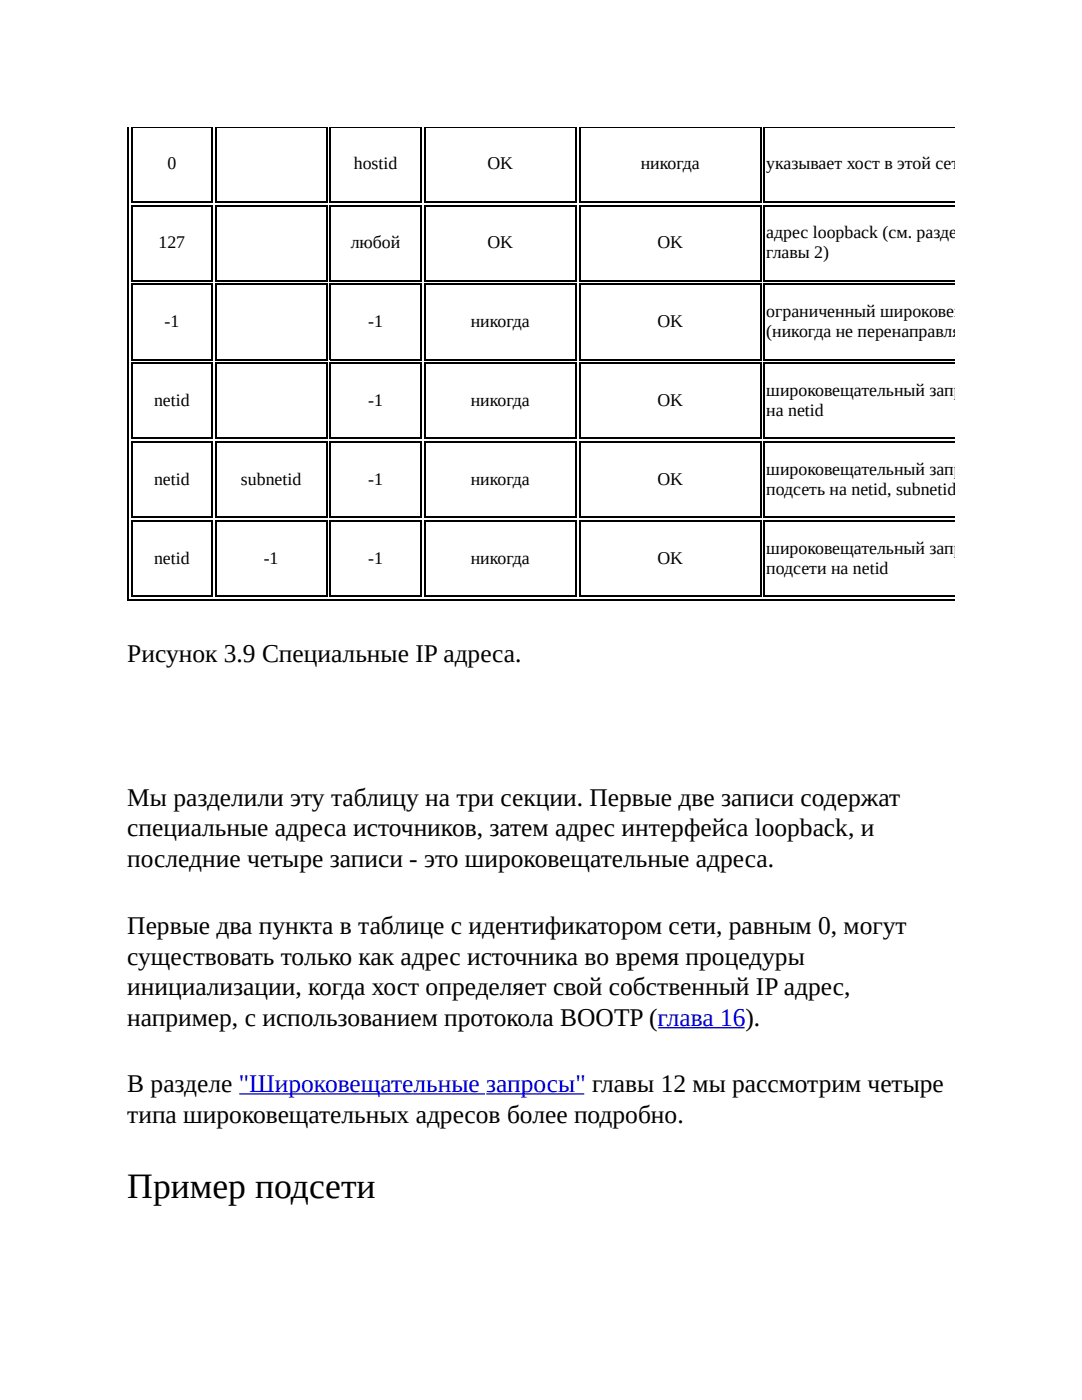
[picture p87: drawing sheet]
<svg xmlns="http://www.w3.org/2000/svg" width="216mm" height="279mm" viewBox="0 0 216 279" stroke-linecap="round" stroke-linejoin="round" font-family="sans-serif">
<defs><g id="words">
<text font-size="7.1" x="25.4" y="239">Пример подсети</text>
<g font-size="5.1">
<text x="25.4" y="132.1">Рисунок 3.9 Специальные IP адреса.</text>
<text x="25.4" y="160.8">Мы разделили эту таблицу на три секции. Первые две записи содержат</text>
<text x="25.4" y="166.9">специальные адреса источников, затем адрес интерфейса loopback, и</text>
<text x="25.4" y="173">последние четыре записи - это широковещательные адреса.</text>
<text x="25.4" y="186.4">Первые два пункта в таблице с идентификатором сети, равным 0, могут</text>
<text x="25.4" y="192.5">существовать только как адрес источника во время процедуры</text>
<text x="25.4" y="198.6">инициализации, когда хост определяет свой собственный IP адрес,</text>
<text x="25.4" y="204.7">например, с использованием протокола BOOTP (глава 16).</text>
<text x="25.4" y="217.9">В разделе &quot;Широковещательные запросы&quot; главы 12 мы рассмотрим четыре</text>
<text x="25.4" y="224">типа широковещательных адресов более подробно.</text>
</g>
<g font-size="3.6">
<text x="33.4" y="33.8">0</text>
<text x="70.6" y="33.8">hostid</text>
<text x="97.3" y="33.8">OK</text>
<text x="127.8" y="33.8">никогда</text>
<text x="152.9" y="33.8">указывает хост в этой сети (см. ограничени</text>
<text x="152.9" y="47.5">адрес loopback (см. раздел</text>
<text x="31.6" y="49.5">127</text>
<text x="70" y="49.5">любой</text>
<text x="97.3" y="49.5">OK</text>
<text x="131.2" y="49.5">OK</text>
<text x="152.9" y="51.6">главы 2)</text>
<text x="32.8" y="65.3">-1</text>
<text x="73.4" y="65.3">-1</text>
<text x="93.9" y="65.3">никогда</text>
<text x="131.2" y="65.3">OK</text>
<text x="152.9" y="63.2">ограниченный широковещательный запрос</text>
<text x="152.9" y="67.3">(никогда не перенаправляется)</text>
<text x="30.7" y="81">netid</text>
<text x="73.4" y="81">-1</text>
<text x="93.9" y="81">никогда</text>
<text x="131.2" y="81">OK</text>
<text x="152.9" y="79">широковещательный запрос, направляемы</text>
<text x="152.9" y="83.1">на netid</text>
<text x="152.9" y="94.7">широковещательный запрос, направляемы</text>
<text x="30.7" y="96.8">netid</text>
<text x="48.1" y="96.8">subnetid</text>
<text x="73.4" y="96.8">-1</text>
<text x="93.9" y="96.8">никогда</text>
<text x="131.2" y="96.8">OK</text>
<text x="152.9" y="98.8">подсеть на netid, subnetid</text>
<text x="30.7" y="112.5">netid</text>
<text x="52.6" y="112.5">-1</text>
<text x="73.4" y="112.5">-1</text>
<text x="93.9" y="112.5">никогда</text>
<text x="131.2" y="112.5">OK</text>
<text x="152.9" y="110.5">широковещательный запрос, направляемы</text>
<text x="152.9" y="114.6">подсети на netid</text>
</g>
</g></defs>
<g fill="none" stroke="#000" stroke-width=".25">
<path d="M25.5 25.4v94.5M26.3 25.4v15M42.3 25.4v15M43.1 25.4v15M65.2 25.4v15M65.9 25.4v15M83.9 25.4v15M84.7 25.4v15M114.9 25.4v15M115.7 25.4v15M151.8 25.4v15M152.5 25.4v15"/>
<path d="M26.2 40.3h16.2M26.2 41h16.2M26.2 56h16.2M26.2 56.8h16.2M26.3 40.9v15.2M26.3 56.6v15.3M42.3 40.9v15.2M42.3 56.6v15.3M42.9 40.3h22.4M42.9 41h22.4M42.9 56h22.4M42.9 56.8h22.4"/>
<path d="M43.1 40.9v15.2M43.1 56.6v15.3M65.2 40.9v15.2M65.2 56.6v15.3M65.8 40.3h18.3M65.8 41h18.3M65.8 56h18.3M65.8 56.8h18.3M65.9 40.9v15.2M65.9 56.6v15.3M83.9 40.9v15.2M83.9 56.6v15.3"/>
<path d="M84.6 40.3h30.5M84.6 41h30.5M84.6 56h30.5M84.6 56.8h30.5M84.7 40.9v15.2M84.7 56.6v15.3M114.9 40.9v15.2M114.9 56.6v15.3M115.6 40.3h36.3M115.6 41h36.3M115.6 56h36.3M115.6 56.8h36.3"/>
<path d="M115.7 40.9v15.2M115.7 56.6v15.3M151.8 40.9v15.2M151.8 56.6v15.3M152.4 40.3h38.1M152.4 41h38.1M152.4 56h38.1M152.4 56.8h38.1M152.5 40.9v15.2M152.5 56.6v15.3M26.2 71.8h16.2M26.2 72.5h16.2"/>
<path d="M26.3 72.4v15.2M42.3 72.4v15.2M42.9 71.8h22.4M42.9 72.5h22.4M43.1 72.4v15.2M65.2 72.4v15.2M65.8 71.8h18.3M65.8 72.5h18.3M65.9 72.4v15.2M83.9 72.4v15.2M84.6 71.8h30.5M84.6 72.5h30.5"/>
<path d="M84.7 72.4v15.2M114.9 72.4v15.2M115.6 71.8h36.3M115.6 72.5h36.3M115.7 72.4v15.2M151.8 72.4v15.2M152.4 71.8h38.1M152.4 72.5h38.1M152.5 72.4v15.2M26.2 87.5h16.2M26.2 88.3h16.2M26.3 88.1v15.3"/>
<path d="M42.3 88.1v15.3M42.9 87.5h22.4M42.9 88.3h22.4M43.1 88.1v15.3M65.2 88.1v15.3M65.8 87.5h18.3M65.8 88.3h18.3M65.9 88.1v15.3M83.9 88.1v15.3M84.6 87.5h30.5M84.6 88.3h30.5M84.7 88.1v15.3"/>
<path d="M114.9 88.1v15.3M115.6 87.5h36.3M115.6 88.3h36.3M115.7 88.1v15.3M151.8 88.1v15.3M152.4 87.5h38.1M152.4 88.3h38.1M152.5 88.1v15.3M25.4 119.8h165.1M26.2 103.3h16.2M26.2 104h16.2M26.2 119h16.2"/>
<path d="M26.3 103.9v15.2M42.3 103.9v15.2M42.9 103.3h22.4M42.9 104h22.4M42.9 119h22.4M43.1 103.9v15.2M65.2 103.9v15.2M65.8 103.3h18.3M65.8 104h18.3M65.8 119h18.3M65.9 103.9v15.2M83.9 103.9v15.2"/>
<path d="M84.6 103.3h30.5M84.6 104h30.5M84.6 119h30.5M84.7 103.9v15.2M114.9 103.9v15.2M115.6 103.3h36.3M115.6 104h36.3M115.6 119h36.3M115.7 103.9v15.2M151.8 103.9v15.2M152.4 103.3h38.1M152.4 104h38.1"/>
<path d="M152.4 119h38.1M152.5 103.9v15.2"/>
</g>
<path d="M26.2 25.4h16.2M42.9 25.4h22.4M65.8 25.4h18.3M84.6 25.4h30.5M115.6 25.4h36.3M152.4 25.4h38.1" fill="none" stroke="#000" stroke-width=".2"/>
<path d="M47.8 218.3h49zM97 218.3h19.6zM131.3 205.1h17.3z" fill="none" stroke="#00e" stroke-width=".25"/>
<use href="#words"/>
</svg>
